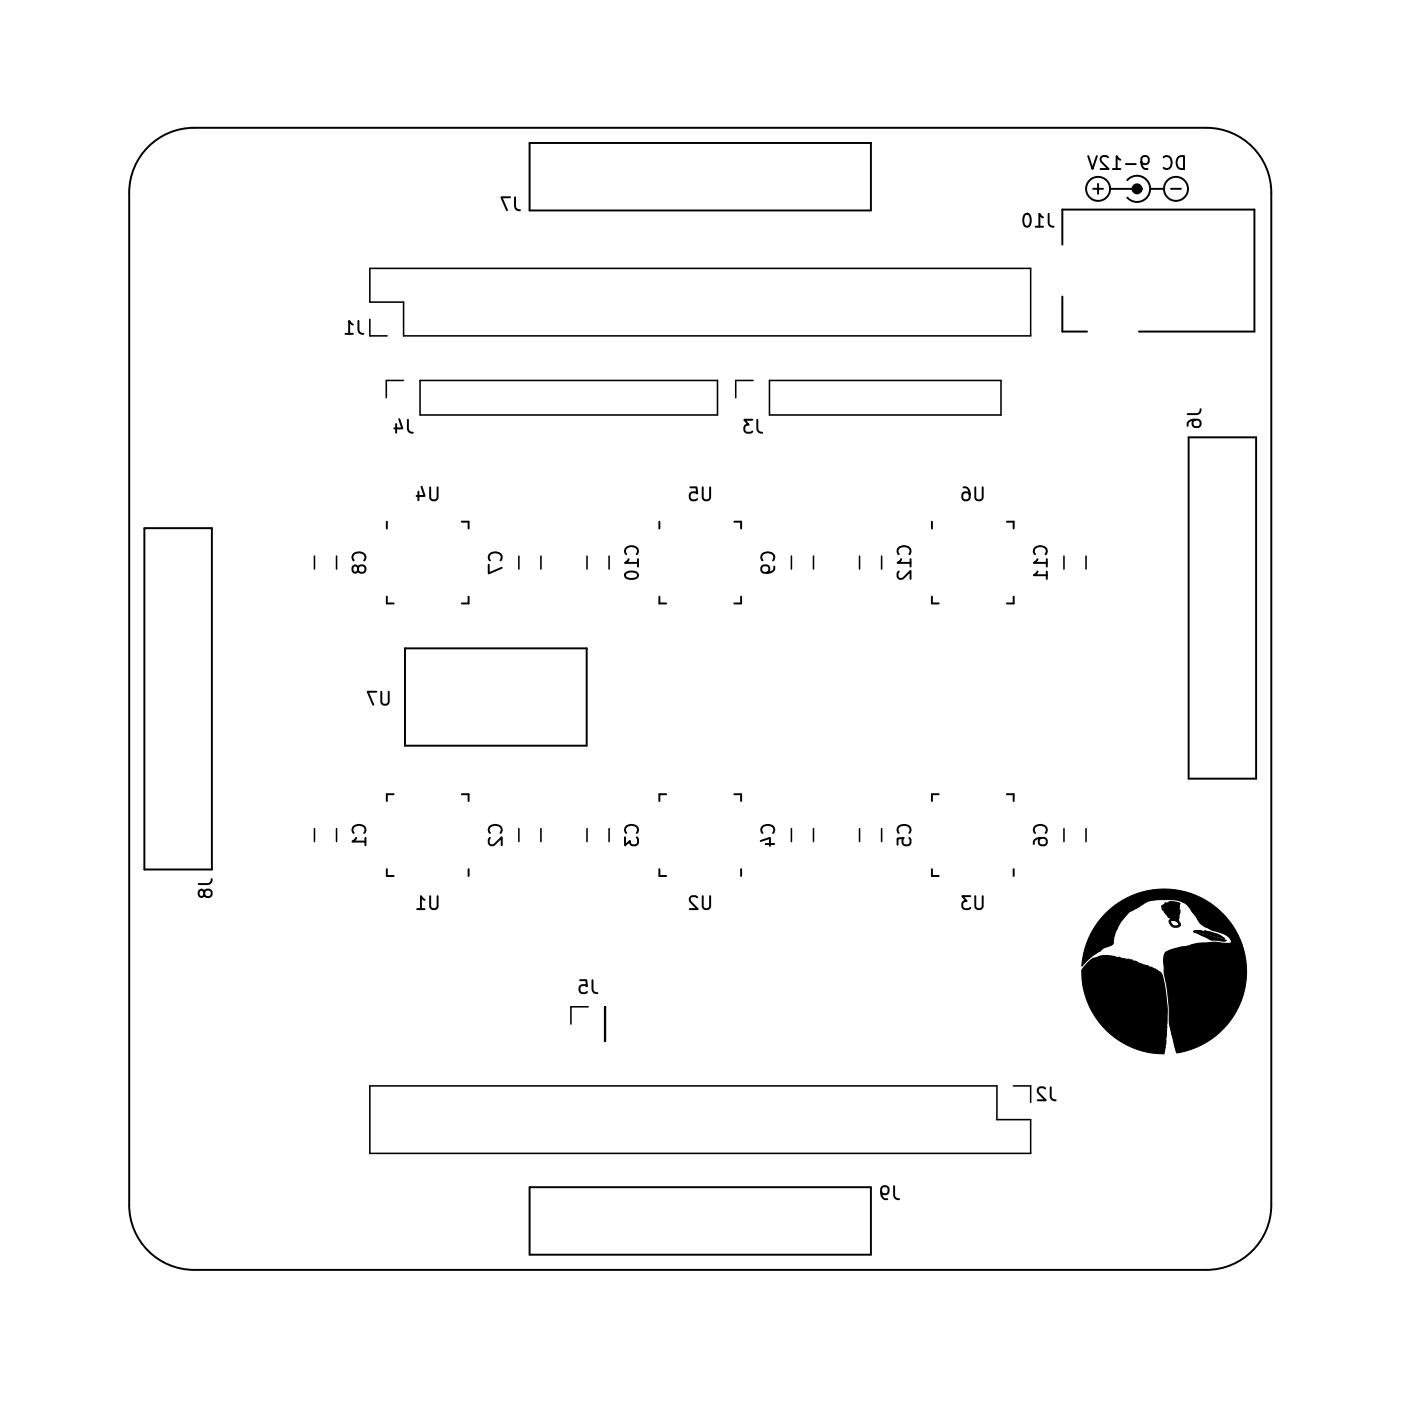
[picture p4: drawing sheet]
<svg xmlns="http://www.w3.org/2000/svg" width="108mm" height="108mm" viewBox="0 0 108 108" stroke-linecap="round" stroke-linejoin="round" font-family="sans-serif">
<g fill="none" stroke="#000" stroke-width=".15">
<path d="M11.1 11.6a5 5 0 0 1 3.9-1.8h78a5 5 0 0 1 5 5v78a5 5 0 0 1-5 5h-78a5 5 0 0 1-5-5v-78a5 5 0 0 1 1.1-3.2zM39.3 15.2h-.7l.5 1M39.7 15.2v.7a.32 .32 0 0 0 .4 .3M40.8 11h26.3v5.2h-26.3zM78.9 16.6l.2-.1a.53 .53 0 0 1 .3 .5 .53 .53 0 0 1-.3 .5l-.2-.1-.1-.3zM79.8 17.5h.6M80.4 16.8l-.3-.3v1M80.8 16.5v.7a.32 .32 0 0 0 .4 .3M81.9 18.8v-2.7h14.8v9.4h-8.9M83.8 12l.4 1 .3-1M84.2 14.5h.8M84.6 14.2v.7"/>
<path d="M85.4 12.1l-.4-.1-.2 .1v.2l.6 .7h-.6M85.6 14.6h2M85.8 13h.5M86.3 12.3l-.3-.3v1M86.8 12.6h.7M86.9 13.9a1.01 1.01 0 0 1 1.4-.1 1.01 1.01 0 0 1 0 1.5 1.01 1.01 0 0 1-1.4-.1M87.9 12.5l.2 .1h.2l.2-.1-.1-.4-.3-.1-.1 .1a.66 .66 0 0 0 .2 .9h.2M88.7 14.6h.9M89.7 12.1a.4 .4 0 0 1 .5 0 .4 .4 0 0 1 .1 .5 .37 .37 0 0 1-.2 .4 .37 .37 0 0 1-.4-.1M90.2 14.5h.8M90.8 12.2l.2-.2h.2v1a.52 .52 0 0 1-.5-.2 .52 .52 0 0 1 .1-.6zM26.6 25.7h.6"/>
<path d="M27.2 25l-.3-.3v1M27.6 24.7v.7a.32 .32 0 0 0 .4 .3M30.5 32.7v.6M30.8 32.3l.2 .7h-.6M31.4 32.3v.8a.32 .32 0 0 0 .4 .2M32.2 37.9v.6M32.5 37.5l.2 .7h-.6M33.1 37.5v.9l.2 .1h.3l.1-.1v-.9M53.2 37.5h.5v.5l-.1-.1-.4 .1-.1 .1 .1 .4h.1h.4M54.1 37.5v.9l.2 .1h.3l.1-.1v-.9M58 32.3h-.6l.3 .4-.3 .1v.4l.1 .1h.3l.2-.1M58.4 32.3v.8a.32 .32 0 0 0 .3 .2"/>
<path d="M74.2 37.5a.4 .4 0 0 1 .5 .5v.4l-.1 .1h-.3h-.1l-.1-.4 .1-.1 .3-.1 .2 .2M75.1 37.5v.9l.2 .1h.3l.1-.1v-.9M81.9 22.8v2.7h1.9M91.6 33.7h5.2v26.3h-5.2zM92.1 32.3l-.2 .2v.3l.2 .1 .4-.1v-.3l-.1-.1a.66 .66 0 0 0-.9 .2v.2M92.5 31.5a.32 .32 0 0 1-.3 .4h-.7M11.1 40.7h5.2v26.3h-5.2zM27.3 43.2a.4 .4 0 0 1-.1-.5 .4 .4 0 0 1 .5-.1 .37 .37 0 0 1 .4 .2 .37 .37 0 0 1 0 .4M27.6 43.8l-.2-.2h-.1l-.1 .2v.2l.1 .1h.2l.1-.4 .2-.1h.3l.1 .2v.1l-.2 .2h-.2l-.2-.2M29 53.3h-.7l.5 1M29.4 53.3v.8l.2 .2h.3l.1-.2v-.8M29.8 46v.5h.5"/>
<path d="M29.8 40.2v.5M31.2 50h14v7.5h-14zM35.6 40.2h.5v.5M36.1 46v.5h-.5M37.7 43.5v.7l1-.4M37.8 43.2a.4 .4 0 0 1-.1-.5 .4 .4 0 0 1 .5-.1 .37 .37 0 0 1 .4 .2 .37 .37 0 0 1 0 .4M48.2 44.2a.67 .67 0 0 1 1 .1 .53 .53 0 0 1-.5 .3 .53 .53 0 0 1-.5-.3zM48.3 42.7a.4 .4 0 0 1-.1-.5 .4 .4 0 0 1 .5-.1 .37 .37 0 0 1 .4 .2 .37 .37 0 0 1 0 .4M48.4 43.1l-.2 .3h1M49.2 43.1v.6M50.8 46v.5h.5M50.8 40.2v.5"/>
<path d="M56.6 40.2h.5v.5M57.1 46v.5h-.5M58.8 43.2a.4 .4 0 0 1-.1-.5 .4 .4 0 0 1 .5-.1 .37 .37 0 0 1 .4 .2 .37 .37 0 0 1 0 .4M59.7 43.7a.4 .4 0 0 1-.5 .4h-.4l-.1-.1v-.2l.1-.2h.3l.1 .1 .1 .2-.2 .2M69.3 42.7a.4 .4 0 0 1-.1-.5 .4 .4 0 0 1 .5-.1 .37 .37 0 0 1 .4 .2 .37 .37 0 0 1 0 .4M69.3 44l-.1 .4 .1 .2h.1l.8-.6v.6M69.4 43.1l-.2 .3h1M70.2 43.1v.6M71.8 40.2v.5M71.8 46v.5h.5M77.6 40.2h.5v.5M78.1 46v.5h-.5"/>
<path d="M79.8 42.7a.4 .4 0 0 1-.1-.5 .4 .4 0 0 1 .5-.1 .37 .37 0 0 1 .4 .2 .37 .37 0 0 1 0 .4M79.9 43.1l-.2 .3h1M79.9 44l-.2 .3h1M80.7 43.1v.6M80.7 44v.6M15.7 68.7l-.2-.2-.1 .1-.1 .1 .1 .3 .1 .1h.1l.2-.5 .1-.1h.2l.2 .2v.2l-.2 .2h-.3l-.1-.2M16.3 67.7a.32 .32 0 0 1-.3 .4h-.7M27.3 64.2a.4 .4 0 0 1-.1-.5 .4 .4 0 0 1 .5-.1 .37 .37 0 0 1 .4 .2 .37 .37 0 0 1 0 .4M27.4 64.6l-.2 .2h1M28.2 64.6v.5M29.8 67v.5h.5M30.3 61.2h-.5v.5"/>
<path d="M32.1 70h.6M32.7 69.3l-.3-.3v1M33.1 69v.9l.2 .1h.2l.2-.1v-.9M35.6 61.2h.5v.5M36.1 67v.5M37.8 64.2a.4 .4 0 0 1-.1-.5 .4 .4 0 0 1 .5-.1 .37 .37 0 0 1 .4 .2 .37 .37 0 0 1 0 .4M37.8 64.6l-.1 .3 .1 .2h.1l.8-.6v.6M44.7 75.5h.5v.5l-.1-.1-.4 .1v.1v.3l.1 .1 .4-.1M45.7 75.5v.7a.32 .32 0 0 0 .3 .3M48.2 64.5v.6l.3-.3 .1 .3h.5l.1-.2v-.2l-.1-.2M48.3 64.2a.4 .4 0 0 1-.1-.5 .4 .4 0 0 1 .5-.1 .37 .37 0 0 1 .4 .2 .37 .37 0 0 1 0 .4M50.8 67v.5h.5"/>
<path d="M51.3 61.2h-.5v.5M53.7 69.1l-.4-.1-.1 .1-.1 .2 .7 .7h-.7M54.1 69v.9l.2 .1h.2l.2-.1v-.9M56.6 61.2h.5v.5M57.1 67v.5M58.6 64.8l.7-.2v.6M58.8 64.2a.4 .4 0 0 1-.1-.5 .4 .4 0 0 1 .5-.1 .37 .37 0 0 1 .4 .2 .37 .37 0 0 1 0 .4M59 65h.7M69.3 64.2a.4 .4 0 0 1-.1-.5 .4 .4 0 0 1 .5-.1 .37 .37 0 0 1 .4 .2 .37 .37 0 0 1 0 .4M70.1 64.6l.1 .1-.1 .4h-.4l-.1-.1-.1-.3 .1-.1h-.4v.5M71.8 67v.5h.5M72.3 61.2h-.5v.5"/>
<path d="M74.8 69h-.7l.4 .4-.3 .1v.5h.1h.3h.2M75.1 69v.9l.2 .1h.2l.2-.1v-.9M77.6 61.2h.5v.5M78.1 67v.5M79.8 64.2a.4 .4 0 0 1-.1-.5 .4 .4 0 0 1 .5-.1 .37 .37 0 0 1 .4 .2 .37 .37 0 0 1 0 .4M80.2 64.6l-.2 .2 .1 .2 .1 .1 .4-.1 .1-.2-.1-.2a.66 .66 0 0 0-.9 .2v.2M40.8 91.5h26.3v5.2h-26.3zM67.9 91.8l.2 .2h.3l.1-.2-.1-.4h-.3l-.2 .1a.66 .66 0 0 0 .3 .9h.2M68.9 91.4v.7a.32 .32 0 0 0 .4 .3M80.5 83.9l-.4-.1-.1 .1v.2l.6 .7h-.6M81 83.8v.7a.32 .32 0 0 0 .3 .3"/>
<circle cx="84.6" cy="14.6" r=".92"/>
<circle cx="90.6" cy="14.6" r=".92"/>
</g>
<circle cx="87.6" cy="14.6" r=".17" fill="none" stroke="#000" stroke-width=".5"/>
<g fill="none" stroke="#000" stroke-width=".12">
<path d="M28.5 20.7h50.9v5.2h-48.3v-2.6h-2.6zM28.5 24.6v1.3h1.3M31.1 29.3h-1.3v1.3M32.4 29.3h22.9v2.7h-22.9zM58 29.3h-1.3v1.3M59.3 29.3h17.8v2.7h-17.8zM24.2 42.8v1M25.9 42.8v1M40 42.8v1M41.7 42.8v1M45.2 42.8v1M46.9 42.8v1"/>
<path d="M61 42.8v1M62.7 42.8v1M66.2 42.8v1M67.9 42.8v1M82 42.8v1M83.7 42.8v1M24.2 63.8v1M25.9 63.8v1M40 63.8v1M41.7 63.8v1M45.2 63.8v1M45.3 77.6h-1.3v1.3"/>
<path d="M46.6 77.6v2.6zM46.9 63.8v1M61 63.8v1M62.7 63.8v1M66.2 63.8v1M67.9 63.8v1M82 63.8v1M83.7 63.8v1M28.5 83.7h48.3v2.6h2.6v2.6h-50.9zM78.1 83.7h1.3v1.2"/>
</g>
<path d="M83.8 74.1l.4-.2 .5-.2 .7-.1 1.8 .3 .1 .1 1.2 .4 .6 .3a.7 .7 0 0 1 .5 .6l.3 2.5-.1 2.5-.1 .9a6.2 6.2 0 0 1-6.3-6.5zM85.1 70.4a6.3 6.3 0 0 1 10.2 1.5 6.3 6.3 0 0 1-4.7 9.2l-.5-2.2v-1.6l-.4-2.3v-1a.78 .78 0 0 1 .8-.9l1.8-.4 1.4-.1a1.93 1.93 0 0 0 1.2 0 1.29 1.29 0 0 0-1.2-.9l-.8-.3a1.65 1.65 0 0 1-.9-.9l-.5-.8-.3-.2a4.4 4.4 0 0 0-3.1 .1l-1.1 .7-.4 .4-.7 1.1-.1 .6a.52 .52 0 0 1-.6 .6l-.9 .6-.9 .8a6.3 6.3 0 0 1 1.7-4zM89.5 69.8l.3-.1v-.1h.2a.48 .48 0 0 1 .6-.1l.3 .1v.3a.14 .14 0 0 0-.1 .1 .14 .14 0 0 0 .1 .1v.4a.77 .77 0 0 0 .1 .8h-.1a.49 .49 0 0 0-.7-.3 .48 .48 0 0 0 .8 .3 .45 .45 0 0 1-.6 .1 .45 .45 0 0 1-.3-.5l.1-.1-.2-.1-.3-.4v-.1h-.1zM91.9 71.8l2.6 .7h-.6a4 4 0 0 1-1.9-.7zM92 71.7l.7 .1 .1-.1 .7 .2 .5 .2 .4 .2z" fill="#000"/>
<path d="M83.8 74.1l.4-.2 .5-.2 .7-.1 1.8 .3 .1 .1 1.2 .4 .6 .3a.7 .7 0 0 1 .5 .6l.3 2.5-.1 2.5-.1 .9a6.2 6.2 0 0 1-6.3-6.5zM85.1 70.4a6.3 6.3 0 0 1 10.2 1.5 6.3 6.3 0 0 1-4.7 9.2l-.5-2.2v-1.6l-.4-2.3v-1a.78 .78 0 0 1 .8-.9l1.8-.4 1.4-.1a1.93 1.93 0 0 0 1.2 0 1.29 1.29 0 0 0-1.2-.9l-.8-.3a1.65 1.65 0 0 1-.9-.9l-.5-.8-.3-.2a4.4 4.4 0 0 0-3.1 .1l-1.1 .7-.4 .4-.7 1.1-.1 .6a.52 .52 0 0 1-.6 .6l-.9 .6-.9 .8a6.3 6.3 0 0 1 1.7-4zM89.5 69.8l.3-.1v-.1h.2a.48 .48 0 0 1 .6-.1l.3 .1v.3a.14 .14 0 0 0-.1 .1 .14 .14 0 0 0 .1 .1v.4a.77 .77 0 0 0 .1 .8h-.1a.49 .49 0 0 0-.7-.3 .48 .48 0 0 0 .8 .3 .45 .45 0 0 1-.6 .1 .45 .45 0 0 1-.3-.5l.1-.1-.2-.1-.3-.4v-.1h-.1zM91.9 71.8l2.6 .7h-.6a4 4 0 0 1-1.9-.7zM92 71.7l.7 .1 .1-.1 .7 .2 .5 .2 .4 .2z" fill="none" stroke="#000" stroke-width=".08"/>
</svg>
